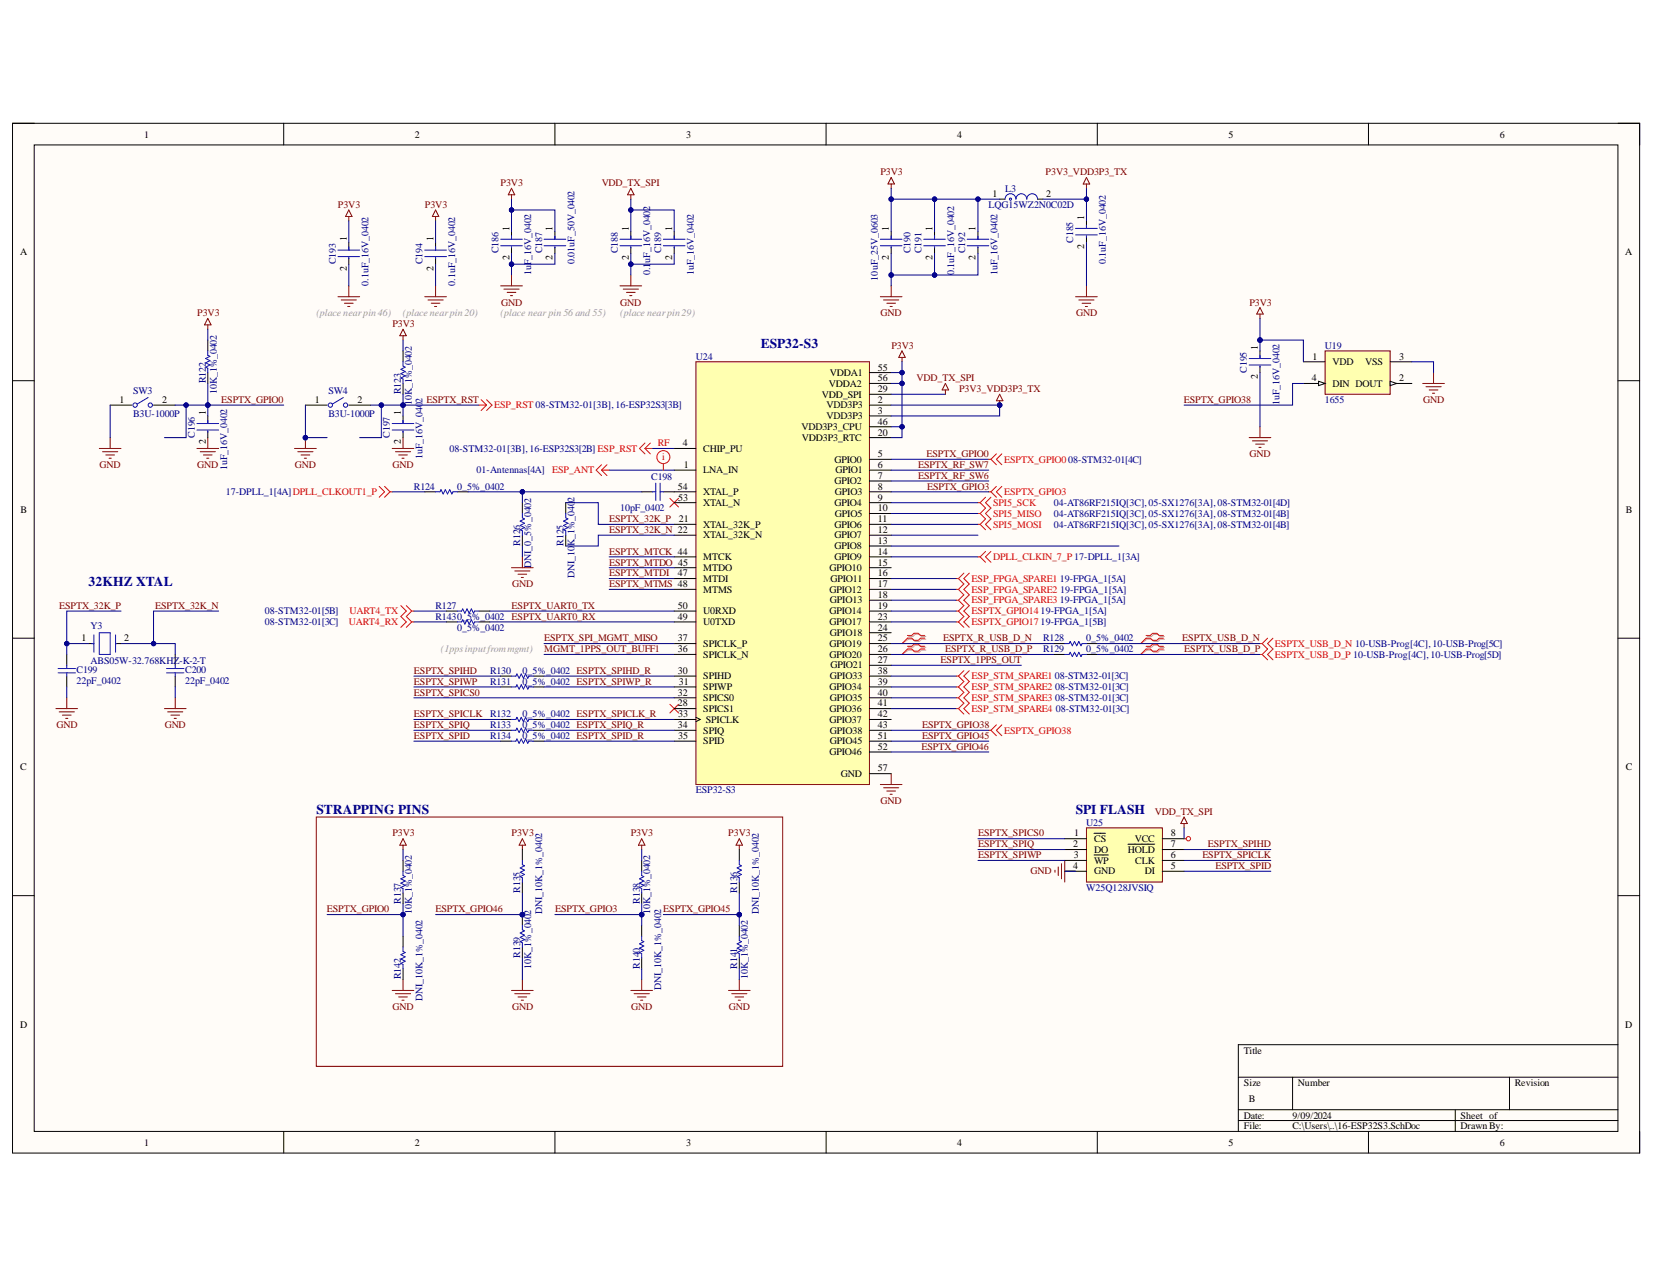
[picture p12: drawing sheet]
<svg xmlns="http://www.w3.org/2000/svg" width="279mm" height="216mm" viewBox="0 0 279 216" stroke-linecap="round" stroke-linejoin="round" font-family="sans-serif">
<defs><g id="words">
<g font-size="2.3" fill="#000080">
<text x="128.5" y="58.8">ESP32-S3</text>
<text x="15" y="99">32KHZ XTAL</text>
<text x="53.4" y="137.5">STRAPPING PINS</text>
<text x="181.7" y="137.5">SPI FLASH</text>
</g>
<g font-size="1.7">
<text x="24.4" y="23.2">1</text>
<text x="70.1" y="23.2">2</text>
<text x="115.9" y="23.2">3</text>
<text x="161.7" y="23.2">4</text>
<text x="207.5" y="23.2">5</text>
<text x="253.3" y="23.2">6</text>
<text x="167.7" y="33.3">1</text>
<text x="176.7" y="33.3">2</text>
<text x="58.6" y="40.7" transform="rotate(-90 58.6 40.7)">1</text>
<text x="73.2" y="40.7" transform="rotate(-90 73.2 40.7)">1</text>
<text x="86.1" y="39" transform="rotate(-90 86.1 39)">1</text>
<text x="93.4" y="39" transform="rotate(-90 93.4 39)">1</text>
<text x="106.2" y="39" transform="rotate(-90 106.2 39)">1</text>
<text x="113.6" y="39" transform="rotate(-90 113.6 39)">1</text>
<text x="150.2" y="39" transform="rotate(-90 150.2 39)">1</text>
<text x="157.5" y="39" transform="rotate(-90 157.5 39)">1</text>
<text x="164.8" y="39" transform="rotate(-90 164.8 39)">1</text>
<text x="183.1" y="37.1" transform="rotate(-90 183.1 37.1)">1</text>
<text x="3.4" y="43.1">A</text>
<text x="58.6" y="45.7" transform="rotate(-90 58.6 45.7)">2</text>
<text x="73.2" y="45.7" transform="rotate(-90 73.2 45.7)">2</text>
<text x="86.1" y="44" transform="rotate(-90 86.1 44)">2</text>
<text x="93.4" y="44" transform="rotate(-90 93.4 44)">2</text>
<text x="106.2" y="44" transform="rotate(-90 106.2 44)">2</text>
<text x="113.6" y="44" transform="rotate(-90 113.6 44)">2</text>
<text x="150.2" y="44" transform="rotate(-90 150.2 44)">2</text>
<text x="157.5" y="44" transform="rotate(-90 157.5 44)">2</text>
<text x="164.8" y="44" transform="rotate(-90 164.8 44)">2</text>
<text x="183.1" y="42.1" transform="rotate(-90 183.1 42.1)">2</text>
<text x="274.6" y="43.1">A</text>
<text x="212.5" y="59.1" transform="rotate(-90 212.5 59.1)">1</text>
<text x="140" y="65.3">VDDA2</text>
<text x="140.2" y="63.5">VDDA1</text>
<text x="148.3" y="62.6">55</text>
<text x="148.3" y="64.4">56</text>
<text x="212.5" y="64.1" transform="rotate(-90 212.5 64.1)">2</text>
<text x="221.6" y="64.4">4</text>
<text x="221.7" y="60.8">1</text>
<text x="225.1" y="61.7">VDD</text>
<text x="225.1" y="65.3">DIN DOUT</text>
<text x="230.6" y="61.7">VSS</text>
<text x="236.3" y="64.4">2</text>
<text x="236.3" y="60.8">3</text>
<text x="20.2" y="68.1">1</text>
<text x="27.4" y="68.1">2</text>
<text x="34.8" y="70.1" transform="rotate(-90 34.8 70.1)">1</text>
<text x="53.2" y="68.1">1</text>
<text x="60.4" y="68.1">2</text>
<text x="67.7" y="70.1" transform="rotate(-90 67.7 70.1)">1</text>
<text x="138.8" y="67.2">VDD_SPI</text>
<text x="139.6" y="69">VDD3P3</text>
<text x="139.6" y="70.8">VDD3P3</text>
<text x="148.3" y="66.3">29</text>
<text x="148.3" y="68.1">2</text>
<text x="148.3" y="69.9">3</text>
<text x="148.3" y="71.8">46</text>
<text x="34.8" y="75" transform="rotate(-90 34.8 75)">2</text>
<text x="67.7" y="75" transform="rotate(-90 67.7 75)">2</text>
<text x="115.3" y="75.4">4</text>
<text x="118.8" y="76.3">CHIP_PU</text>
<text x="135.4" y="72.7">VDD3P3_CPU</text>
<text x="135.5" y="74.5">VDD3P3_RTC</text>
<text x="148.3" y="73.6">20</text>
<text x="148.3" y="77.2">5</text>
<text x="114.5" y="82.7">54</text>
<text x="115.5" y="79.1">1</text>
<text x="118.8" y="80">LNA_IN</text>
<text x="118.8" y="83.7">XTAL_P</text>
<text x="141" y="78.2">GPIO0</text>
<text x="141" y="81.8">GPIO2</text>
<text x="141" y="83.7">GPIO3</text>
<text x="141.1" y="80">GPIO1</text>
<text x="148.3" y="79.1">6</text>
<text x="148.3" y="80.9">7</text>
<text x="148.3" y="82.7">8</text>
<text x="3.5" y="86.6">B</text>
<text x="114.6" y="84.6">53</text>
<text x="114.7" y="88.2">21</text>
<text x="118.8" y="85.4">XTAL_N</text>
<text x="118.8" y="89.2">XTAL_32K_P</text>
<text x="141" y="85.4">GPIO4</text>
<text x="141" y="89.2">GPIO6</text>
<text x="141" y="87.3">GPIO5</text>
<text x="148.3" y="84.6">9</text>
<text x="148.3" y="86.4">10</text>
<text x="148.3" y="88.2">11</text>
<text x="274.6" y="86.6">B</text>
<text x="118.8" y="90.9">XTAL_32K_N</text>
<text x="118.8" y="94.7">MTCK</text>
<text x="141" y="90.9">GPIO7</text>
<text x="141" y="92.8">GPIO8</text>
<text x="141" y="94.7">GPIO9</text>
<text x="148.3" y="90.1">12</text>
<text x="148.3" y="91.9">13</text>
<text x="148.3" y="93.7">14</text>
<text x="148.3" y="95.6">15</text>
<text x="114.5" y="97.4">47</text>
<text x="118.8" y="96.4">MTDO</text>
<text x="118.8" y="98.3">MTDI</text>
<text x="118.8" y="100.1">MTMS</text>
<text x="140.1" y="96.4">GPIO10</text>
<text x="140.1" y="100.1">GPIO12</text>
<text x="140.2" y="101.9">GPIO13</text>
<text x="140.3" y="98.3">GPIO11</text>
<text x="148.3" y="97.4">16</text>
<text x="148.3" y="99.2">17</text>
<text x="148.3" y="101.1">18</text>
<text x="114.5" y="102.9">50</text>
<text x="114.5" y="104.7">49</text>
<text x="118.8" y="103.8">U0RXD</text>
<text x="118.8" y="105.6">U0TXD</text>
<text x="140.1" y="103.8">GPIO14</text>
<text x="140.1" y="105.6">GPIO17</text>
<text x="140.2" y="107.4">GPIO18</text>
<text x="148.3" y="102.9">19</text>
<text x="148.3" y="104.7">23</text>
<text x="148.3" y="106.6">24</text>
<text x="13.8" y="108.3">1</text>
<text x="21" y="108.3">2</text>
<text x="114.5" y="108.3">37</text>
<text x="114.5" y="110.2">36</text>
<text x="114.5" y="113.8">30</text>
<text x="118.8" y="109.3">SPICLK_P</text>
<text x="118.8" y="111.1">SPICLK_N</text>
<text x="140.1" y="109.3">GPIO19</text>
<text x="140.1" y="111.1">GPIO20</text>
<text x="140.3" y="112.9">GPIO21</text>
<text x="148.3" y="108.3">25</text>
<text x="148.3" y="110.2">26</text>
<text x="148.3" y="112.1">27</text>
<text x="148.3" y="113.8">38</text>
<text x="114.5" y="117.6">32</text>
<text x="114.5" y="119.3">28</text>
<text x="114.7" y="115.7">31</text>
<text x="118.8" y="114.8">SPIHD</text>
<text x="118.8" y="116.6">SPIWP</text>
<text x="118.8" y="118.4">SPICS0</text>
<text x="140.1" y="116.6">GPIO34</text>
<text x="140.2" y="114.8">GPIO33</text>
<text x="140.2" y="118.4">GPIO35</text>
<text x="148.3" y="115.7">39</text>
<text x="148.3" y="117.6">40</text>
<text x="148.3" y="119.3">41</text>
<text x="114.5" y="123">34</text>
<text x="114.6" y="121.2">33</text>
<text x="114.6" y="124.8">35</text>
<text x="118.8" y="120.3">SPICS1</text>
<text x="118.8" y="124">SPIQ</text>
<text x="118.8" y="125.8">SPID</text>
<text x="119.2" y="122.1">SPICLK</text>
<text x="140.1" y="120.3">GPIO36</text>
<text x="140.1" y="122.1">GPIO37</text>
<text x="140.2" y="124">GPIO38</text>
<text x="140.2" y="125.8">GPIO45</text>
<text x="148.3" y="121.2">42</text>
<text x="148.3" y="123">43</text>
<text x="148.3" y="124.8">51</text>
<text x="3.4" y="130.1">C</text>
<text x="140.1" y="127.6">GPIO46</text>
<text x="142.1" y="131.2">GND</text>
<text x="148.3" y="126.7">52</text>
<text x="148.3" y="130.3">57</text>
<text x="274.6" y="130.1">C</text>
<text x="181.3" y="143.2">2</text>
<text x="181.5" y="141.3">1</text>
<text x="184.8" y="142.2">CS</text>
<text x="191.7" y="142.2">VCC</text>
<text x="197.8" y="141.3">8</text>
<text x="197.8" y="143.2">7</text>
<text x="181.3" y="146.8">4</text>
<text x="181.4" y="145">3</text>
<text x="184.8" y="144.1">DO</text>
<text x="184.8" y="145.9">WP</text>
<text x="184.8" y="147.7">GND</text>
<text x="190.5" y="144.1">HOLD</text>
<text x="191.8" y="145.9">CLK</text>
<text x="193.4" y="147.7">DI</text>
<text x="197.8" y="145">6</text>
<text x="197.8" y="146.8">5</text>
<text x="3.4" y="173.6">D</text>
<text x="274.6" y="173.6">D</text>
<text x="210.1" y="178">Title</text>
<text x="210.1" y="183.5">Size</text>
<text x="219.3" y="183.5">Number</text>
<text x="255.9" y="183.5">Revision</text>
<text x="210.1" y="189">Date:</text>
<text x="210.1" y="190.7">File:</text>
<text x="211" y="186.2">B</text>
<text x="218.3" y="189">9/09/2024</text>
<text x="218.3" y="190.7">C:\Users\..\16-ESP32S3.SchDoc</text>
<text x="246.7" y="189">Sheet of</text>
<text x="246.7" y="190.7">DrawnBy:</text>
<text x="24.4" y="193.5">1</text>
<text x="70.1" y="193.5">2</text>
<text x="115.9" y="193.5">3</text>
<text x="161.7" y="193.5">4</text>
<text x="207.5" y="193.5">5</text>
<text x="253.3" y="193.5">6</text>
</g>
<g font-size="1.7" fill="#800000">
<text x="148.7" y="29.6">P3V3</text>
<text x="176.6" y="29.6">P3V3_VDD3P3_TX</text>
<text x="57.1" y="35.1">P3V3</text>
<text x="71.8" y="35.1">P3V3</text>
<text x="84.6" y="31.4">P3V3</text>
<text x="101.6" y="31.4">VDD_TX_SPI</text>
<text x="33.3" y="53.4">P3V3</text>
<text x="84.6" y="51.6">GND</text>
<text x="104.8" y="51.6">GND</text>
<text x="148.7" y="53.4">GND</text>
<text x="181.8" y="53.4">GND</text>
<text x="211.1" y="51.6">P3V3</text>
<text x="66.3" y="55.3">P3V3</text>
<text x="150.6" y="58.9">P3V3</text>
<text x="154.8" y="64.4">VDD_TX_SPI</text>
<text x="37.4" y="68.1">ESPTX_GPIO0</text>
<text x="72" y="68.1">ESPTX_RST</text>
<text x="162" y="66.3">P3V3_VDD3P3_TX</text>
<text x="200" y="68.1">ESPTX_GPIO38</text>
<text x="240.4" y="68.1">GND</text>
<text x="156.5" y="77.2">ESPTX_GPIO0</text>
<text x="211.1" y="77.2">GND</text>
<text x="16.8" y="79.1">GND</text>
<text x="33.3" y="79.1">GND</text>
<text x="49.8" y="79.1">GND</text>
<text x="66.3" y="79.1">GND</text>
<text x="155.1" y="79.1">ESPTX_RF_SW7</text>
<text x="155.1" y="80.9">ESPTX_RF_SW6</text>
<text x="156.6" y="82.7">ESPTX_GPIO3</text>
<text x="102.9" y="88.2">ESPTX_32K_P</text>
<text x="102.9" y="93.7">ESPTX_MTCK 44</text>
<text x="102.9" y="95.6">ESPTX_MTDO 45</text>
<text x="102.9" y="90.1">ESPTX_32K_N 22</text>
<text x="86.5" y="99.2">GND</text>
<text x="102.9" y="99.2">ESPTX_MTMS 48</text>
<text x="102.9" y="97.4">ESPTX_MTDI</text>
<text x="10" y="102.9">ESPTX_32K_P</text>
<text x="26.2" y="102.9">ESPTX_32K_N</text>
<text x="86.4" y="102.9">ESPTX_UART0_TX</text>
<text x="86.4" y="104.7">ESPTX_UART0_RX</text>
<text x="69.9" y="113.8">ESPTX_SPIHD</text>
<text x="91.9" y="110.2">MGMT_1PPS_OUT_BUFF1</text>
<text x="91.9" y="108.3">ESPTX_SPI_MGMT_MISO</text>
<text x="158.9" y="112.1">ESPTX_1PPS_OUT</text>
<text x="159.3" y="108.3">ESPTX_R_USB_D_N</text>
<text x="159.6" y="110.2">ESPTX_R_USB_D_P</text>
<text x="199.7" y="108.3">ESPTX_USB_D_N</text>
<text x="200.1" y="110.2">ESPTX_USB_D_P</text>
<text x="69.9" y="115.7">ESPTX_SPIWP</text>
<text x="69.9" y="117.6">ESPTX_SPICS0</text>
<text x="9.6" y="123">GND</text>
<text x="27.8" y="123">GND</text>
<text x="69.9" y="121.2">ESPTX_SPICLK</text>
<text x="69.9" y="123">ESPTX_SPIQ</text>
<text x="69.9" y="124.8">ESPTX_SPID</text>
<text x="155.8" y="124.8">ESPTX_GPIO45</text>
<text x="155.8" y="123">ESPTX_GPIO38</text>
<text x="155.7" y="126.7">ESPTX_GPIO46</text>
<text x="148.7" y="135.8">GND</text>
<text x="195.1" y="137.7">VDD_TX_SPI</text>
<text x="66.3" y="141.3">P3V3</text>
<text x="86.4" y="141.3">P3V3</text>
<text x="106.5" y="141.3">P3V3</text>
<text x="123" y="141.3">P3V3</text>
<text x="165.2" y="141.3">ESPTX_SPICS0</text>
<text x="165.2" y="143.2">ESPTX_SPIQ</text>
<text x="204" y="143.2">ESPTX_SPIHD</text>
<text x="165.2" y="145">ESPTX_SPIWP</text>
<text x="174.1" y="147.7">GND</text>
<text x="203.1" y="145">ESPTX_SPICLK</text>
<text x="205.3" y="146.8">ESPTX_SPID</text>
<text x="55.2" y="154.1">ESPTX_GPIO0</text>
<text x="73.6" y="154.1">ESPTX_GPIO46</text>
<text x="93.8" y="154.1">ESPTX_GPIO3</text>
<text x="112" y="154.1">ESPTX_GPIO45</text>
<text x="66.3" y="170.6">GND</text>
<text x="86.5" y="170.6">GND</text>
<text x="106.6" y="170.6">GND</text>
<text x="123.1" y="170.6">GND</text>
</g>
<g font-size="1.7" fill="#000080">
<text x="167" y="35.1">LQG15WZ2N0C02D</text>
<text x="169.8" y="32.4">L3</text>
<text x="181.3" y="41" transform="rotate(-90 181.3 41)">C185</text>
<text x="56.7" y="44.6" transform="rotate(-90 56.7 44.6)">C193</text>
<text x="71.4" y="44.6" transform="rotate(-90 71.4 44.6)">C194</text>
<text x="84.2" y="42.8" transform="rotate(-90 84.2 42.8)">C186</text>
<text x="89.7" y="46.5" transform="rotate(-90 89.7 46.5)">1uF_16V_0402</text>
<text x="91.6" y="42.8" transform="rotate(-90 91.6 42.8)">C187</text>
<text x="97.1" y="44.6" transform="rotate(-90 97.1 44.6)">0.01uF_50V_0402</text>
<text x="104.3" y="42.8" transform="rotate(-90 104.3 42.8)">C188</text>
<text x="109.8" y="46.5" transform="rotate(-90 109.8 46.5)">0.1</text>
<text x="109.8" y="44.4" transform="rotate(-90 109.8 44.4)">uF_16V_0402</text>
<text x="111.7" y="42.8" transform="rotate(-90 111.7 42.8)">C189</text>
<text x="117.2" y="46.5" transform="rotate(-90 117.2 46.5)">1uF_16V_0402</text>
<text x="148.3" y="47.4" transform="rotate(-90 148.3 47.4)">10uF_25V_0603</text>
<text x="153.8" y="42.8" transform="rotate(-90 153.8 42.8)">C190</text>
<text x="155.7" y="42.8" transform="rotate(-90 155.7 42.8)">C191</text>
<text x="161.2" y="46.5" transform="rotate(-90 161.2 46.5)">0.1uF_16V_0402</text>
<text x="163" y="42.8" transform="rotate(-90 163 42.8)">C192</text>
<text x="168.5" y="46.5" transform="rotate(-90 168.5 46.5)">1uF_16V_0402</text>
<text x="186.8" y="44.6" transform="rotate(-90 186.8 44.6)">0.1uF_16V_0402</text>
<text x="62.2" y="48.3" transform="rotate(-90 62.2 48.3)">0.1uF_16V_0402</text>
<text x="76.9" y="48.3" transform="rotate(-90 76.9 48.3)">0.1uF_16V_0402</text>
<text x="223.8" y="58.9">U19</text>
<text x="34.8" y="64.7" transform="rotate(-90 34.8 64.7)">R122</text>
<text x="117.5" y="60.8">U24</text>
<text x="210.6" y="63" transform="rotate(-90 210.6 63)">C195</text>
<text x="22.5" y="66.6">SW3</text>
<text x="22.5" y="70.5">B3U-1000P</text>
<text x="36.6" y="66.6" transform="rotate(-90 36.6 66.6)">10K_1%_0402</text>
<text x="55.5" y="66.6">SW4</text>
<text x="55.5" y="70.5">B3U-1000P</text>
<text x="67.7" y="66.6" transform="rotate(-90 67.7 66.6)">R123</text>
<text x="69.6" y="68.5" transform="rotate(-90 69.6 68.5)">10K_1%_0402</text>
<text x="71.4" y="68" transform="rotate(-90 71.4 68)">2</text>
<text x="216.1" y="68.5" transform="rotate(-90 216.1 68.5)">1uF_16V_0402</text>
<text x="223.8" y="68.1">1655</text>
<text x="32.9" y="74" transform="rotate(-90 32.9 74)">C196</text>
<text x="65.9" y="74" transform="rotate(-90 65.9 74)">C197</text>
<text x="71.4" y="77.6" transform="rotate(-90 71.4 77.6)">1uF_16V_040</text>
<text x="75.9" y="76.3">08-STM32-01[3B],16-ESP32S3[2B] ESP_RST</text>
<text x="38.1" y="83.7">17-DPLL_1[4A]DPLL_CLKOUT1_P</text>
<text x="38.4" y="79.4" transform="rotate(-90 38.4 79.4)">1uF_16V_0402</text>
<text x="69.9" y="82.7">R124</text>
<text x="77.2" y="82.7">0_5%_0402</text>
<text x="80.5" y="80">01-Antennas[4A]</text>
<text x="110" y="81">C198</text>
<text x="97.1" y="84.8" transform="rotate(-90 97.1 84.8)">2</text>
<text x="104.8" y="86.4">10pF_0402</text>
<text x="178" y="85.4">04-AT86RF215IQ[3C],05-SX1276[3A],08-STM32-01[4D]</text>
<text x="178" y="89.2">04-AT86RF215IQ[3C],05-SX1276[3A],08-STM32-01[4B]</text>
<text x="178" y="87.3">04-AT86RF215IQ[3C],05-SX1276[3A],08-STM32-01[4B]</text>
<text x="87.9" y="92.2" transform="rotate(-90 87.9 92.2)">R126</text>
<text x="89.7" y="95.9" transform="rotate(-90 89.7 95.9)">DNI_0_5%_0402</text>
<text x="95.2" y="92.2" transform="rotate(-90 95.2 92.2)">R125</text>
<text x="97.1" y="97.7" transform="rotate(-90 97.1 97.7)">DNI_10K_1%_040</text>
<text x="179" y="98.3">19-FPGA_1[5A]</text>
<text x="179" y="101.9">19-FPGA_1[5A]</text>
<text x="179.1" y="100.1">19-FPGA_1[5A]</text>
<text x="15.3" y="106.3">Y3</text>
<text x="44.7" y="105.6">08-STM32-01[3C]</text>
<text x="44.7" y="103.8">08-STM32-01[5B]</text>
<text x="73.6" y="102.9">R127</text>
<text x="73.6" y="104.7">R1430_5%_0402</text>
<text x="77.2" y="106.6">0_5%_0402</text>
<text x="12.9" y="113.7">C199</text>
<text x="15.3" y="112.2">ABS05W-32.768KHZ-K-2-T</text>
<text x="31.3" y="113.7">C200</text>
<text x="82.8" y="113.8">R130</text>
<text x="88.3" y="113.8">0_5%_0402 ESPTX_SPIHD_R</text>
<text x="176.2" y="108.3">R128</text>
<text x="176.2" y="110.2">R129</text>
<text x="183.5" y="108.3">0_5%_0402</text>
<text x="183.5" y="110.2">0_5%_0402</text>
<text x="12.9" y="115.5">22pF_0402</text>
<text x="31.3" y="115.5">22pF_0402</text>
<text x="82.8" y="115.7">R131</text>
<text x="88.3" y="115.7">0_5%_0402 ESPTX_SPIWP_R</text>
<text x="178.2" y="114.8">08-STM32-01[3C]</text>
<text x="178.2" y="116.6">08-STM32-01[3C]</text>
<text x="178.2" y="118.4">08-STM32-01[3C]</text>
<text x="82.8" y="121.2">R132</text>
<text x="82.8" y="123">R133</text>
<text x="82.8" y="124.8">R134</text>
<text x="88.3" y="121.2">0_5%_0402 ESPTX_SPICLK_R</text>
<text x="88.3" y="123">0_5%_0402 ESPTX_SPIQ_R</text>
<text x="88.3" y="124.8">0_5%_0402 ESPTX_SPID_R</text>
<text x="178.3" y="120.3">08-STM32-01[3C]</text>
<text x="117.5" y="134">ESP32-S3</text>
<text x="183.5" y="139.5">U25</text>
<text x="67.7" y="152.7" transform="rotate(-90 67.7 152.7)">R137</text>
<text x="69.6" y="154.5" transform="rotate(-90 69.6 154.5)">10K_1%_0402</text>
<text x="87.9" y="150.9" transform="rotate(-90 87.9 150.9)">R135</text>
<text x="91.6" y="154.5" transform="rotate(-90 91.6 154.5)">DNI_10K_1%_0402</text>
<text x="108.1" y="152.7" transform="rotate(-90 108.1 152.7)">R138</text>
<text x="109.8" y="154.5" transform="rotate(-90 109.8 154.5)">10K_1%_0402</text>
<text x="124.6" y="150.9" transform="rotate(-90 124.6 150.9)">R136</text>
<text x="128.2" y="154.5" transform="rotate(-90 128.2 154.5)">DNI_10K_1%_0402</text>
<text x="183.5" y="150.5">W25Q128JVSIQ</text>
<text x="87.9" y="161.8" transform="rotate(-90 87.9 161.8)">R139</text>
<text x="67.7" y="165.5" transform="rotate(-90 67.7 165.5)">R142</text>
<text x="89.7" y="163.7" transform="rotate(-90 89.7 163.7)">10K_1%_0402</text>
<text x="108.1" y="163.7" transform="rotate(-90 108.1 163.7)">R140</text>
<text x="111.7" y="167.3" transform="rotate(-90 111.7 167.3)">DNI_10K_1%_0402</text>
<text x="124.6" y="163.7" transform="rotate(-90 124.6 163.7)">R141</text>
<text x="126.3" y="165.5" transform="rotate(-90 126.3 165.5)">10K_1%_0402</text>
<text x="71.4" y="169.2" transform="rotate(-90 71.4 169.2)">DNI_10K_1%_0402</text>
</g>
<g font-size="1.7" fill="#999">
<text x="53.4" y="53.4">(place nearpin46)</text>
<text x="68.1" y="53.4">(place nearpin20)</text>
<text x="84.6" y="53.4">(place near pin 56 and 55)</text>
<text x="104.8" y="53.4">(place nearpin29)</text>
<text x="74.5" y="110.2">(1ppsinputfrommgmt)</text>
</g>
<g font-size="1.7" fill="#f00">
<text x="83.5" y="69">ESP_RST 08-STM32-01[3B],16-ESP32S3[3B]</text>
<text x="111.1" y="75.4">RF</text>
<text x="111.9" y="77.8">i</text>
<text x="93.3" y="80">ESP_ANT</text>
<text x="169.6" y="83.7">ESPTX_GPIO3</text>
<text x="169.6" y="78.2">ESPTX_GPIO008-STM32-01[4C]</text>
<text x="167.8" y="85.4">SPI5_SCK</text>
<text x="167.8" y="89.2">SPI5_MOSI</text>
<text x="167.8" y="87.3">SPI5_MISO</text>
<text x="167.8" y="94.7">DPLL_CLKIN_7_P 17-DPLL_1[3A]</text>
<text x="164.1" y="98.3">ESP_FPGA_SPARE1</text>
<text x="164.1" y="100.1">ESP_FPGA_SPARE2</text>
<text x="164.1" y="101.9">ESP_FPGA_SPARE3</text>
<text x="58.9" y="105.6">UART4_RX</text>
<text x="59" y="103.8">UART4_TX</text>
<text x="164.1" y="103.8">ESPTX_GPIO1419-FPGA_1[5A]</text>
<text x="164.1" y="105.6">ESPTX_GPIO1719-FPGA_1[5B]</text>
<text x="215.4" y="109.3">ESPTX_USB_D_N 10-USB-Prog[4C],10-USB-Prog[5C]</text>
<text x="215.4" y="111.1">ESPTX_USB_D_P 10-USB-Prog[4C],10-USB-Prog[5D]</text>
<text x="164.1" y="114.8">ESP_STM_SPARE1</text>
<text x="164.1" y="116.6">ESP_STM_SPARE2</text>
<text x="164.1" y="118.4">ESP_STM_SPARE3</text>
<text x="164.1" y="120.3">ESP_STM_SPARE4</text>
<text x="169.6" y="124">ESPTX_GPIO38</text>
</g>
</g></defs>
<path d="M2.1 20.8h274.9v174h-274.9z" fill-rule="evenodd" fill="#fffcf8"/>
<path d="M2.1 20.8h274.9v174h-274.9z" fill="none" stroke="#000" stroke-width=".17"/>
<path d="M5.8 24.5h267.5v166.6h-267.5z" fill-rule="evenodd" fill="#fffcf8"/>
<g fill="none" stroke="#000" stroke-width=".17">
<path d="M2.1 20.8h3.7M5.8 24.5h267.5v166.6h-267.5zM47.9 20.8v3.7M93.7 20.8v3.7M139.5 20.8v3.7M185.4 20.8v3.7M231.2 20.8v3.7M273.3 20.8h3.7v3.7M2.1 64.3h3.7M273.3 64.3h3.7M2.1 107.8h3.7M273.3 107.8h3.7"/>
<path d="M2.1 151.3h3.7M273.3 151.3h3.7M273.3 176.5h-64.1v14.6M47.9 191.1v3.7M93.7 191.1v3.7M139.5 191.1v3.7M185.4 191.1v3.7M209.2 182h64.1M209.2 187.5h64.1M209.2 189.3h64.1M218.3 182v5.5M231.2 191.1v3.7"/>
<path d="M245.8 187.5v3.6M255 182v5.5M277 191.1v3.7"/>
</g>
<path d="M148.7 132.5h3.7M149.3 133.1h2.5M149.8 133.6h1.5M150.4 134.2h.3M150.5 130.7v1.8" fill="none" stroke="#800000" stroke-width=".17"/>
<path d="M183.5 139.9h12.9v9.1h-12.9z" fill-rule="evenodd" fill="#ffffb0"/>
<g fill="none" stroke="#800000" stroke-width=".17">
<path d="M212.8 52l.6 1.1h-1.1zM212.8 53.1v.7M168.9 66.6l.5 1.1h-1.1zM168.9 67.7v.7M240.3 64.8h3.7M240.9 65.3h2.5M241.4 65.9h1.5M242 66.4h.3M242.2 62.9v1.9M9.4 119.7h3.7M11.3 117.9v1.8M27.8 119.7h3.6"/>
<path d="M29.6 117.9v1.8M10 120.3h2.6M10.5 120.8h1.5M11.1 121.4h.4M28.3 120.3h2.6M28.9 120.8h1.4M29.4 121.4h.4M53.4 138h78.8v42.1h-78.8zM183.5 139.9h12.9v9.1h-12.9zM200 138l.6 1.1h-1.1zM200 139.1v.8M68.1 142.8v.7"/>
<path d="M68.1 141.7l.5 1.1h-1.1zM88.2 141.7l.6 1.1h-1.1zM88.2 142.8v.7M124.9 141.7l.5 1.1h-1.1zM124.9 142.8v.7M178.2 147v.4M178.8 146.5v1.4M179.3 145.9v2.6M179.9 145.4v3.6M179.9 147.2h1.8M66.2 167.3h3.7M66.8 167.9h2.6"/>
<path d="M67.3 168.4h1.5M67.9 169h.4M68.1 165.5v1.8M86.4 167.3h3.7M87 167.9h2.5M87.5 168.4h1.5M88.1 169h.3M88.2 165.5v1.8M106.6 167.3h3.6M107.1 167.9h2.6M107.7 168.4h1.4M108.2 169h.4"/>
<path d="M108.4 165.5v1.8M123.1 167.3h3.6M123.6 167.9h2.6M124.2 168.4h1.4M124.7 169h.4M124.9 165.5v1.8"/>
</g>
<path d="M179.9 141.7h3.6M179.9 145.4h3.6M179.9 147.2h3.6M179.9 143.5h3.6M184.8 140.8h1.9M184.8 144.4h2.4M190.5 142.6h4.6M196.4 141.7h3.6M196.4 145.4h3.6M196.4 147.2h3.6M196.4 143.5h3.6" fill="none" stroke="#000" stroke-width=".17"/>
<path d="M113.2 84.2l1.4 1.4M114.6 84.2l-1.4 1.4M113.2 119l1.4 1.4M114.6 119l-1.4 1.4" fill="none" stroke="#f00" stroke-width=".17"/>
<circle cx="168.9" cy="68.4" r=".36" fill="#000080"/>
<circle cx="168.9" cy="68.4" r=".36" fill="none" stroke="#000080" stroke-width=".17"/>
<path d="M86.4 32.9v.7M86.4 31.8l.6 1.1h-1.1zM84.6 48.3h3.6M85.1 48.8h2.6M85.7 49.4h1.4M86.2 49.9h.4M86.4 46.5v1.8" fill="none" stroke="#800000" stroke-width=".17"/>
<path d="M117.6 61.1h29.3v71.4h-29.3z" fill-rule="evenodd" fill="#ffffb0"/>
<g fill="none" stroke="#800000" stroke-width=".17">
<path d="M68.1 55.6l.5 1.1h-1.1zM68.1 56.7v.8M49.8 75.8h3.6M50.3 76.3h2.6M50.9 76.9h1.4M51.4 77.4h.4M51.6 73.9v1.9M66.2 75.8h3.7M66.8 76.3h2.6M67.3 76.9h1.5M67.9 77.4h.4M68.1 73.9v1.9"/>
<path d="M117.6 61.1h29.3v71.4h-29.3z"/>
</g>
<g fill="none" stroke="#000" stroke-width=".17">
<path d="M113.9 75.8h3.7M113.9 79.4h3.7M146.9 79.4h3.6M146.9 62.9h3.6M146.9 64.8h3.6M146.9 66.6h3.6M146.9 68.4h3.6M146.9 70.3h3.6M146.9 72.1h3.6M146.9 73.9h3.6M146.9 77.6h3.6M113.9 83.1h3.7"/>
<path d="M113.9 84.9h3.7M113.9 88.6h3.7M113.9 90.4h3.7M113.9 94.1h3.7M113.9 95.9h3.7M113.9 97.7h3.7M113.9 99.6h3.7M146.9 83.1h3.6M146.9 84.9h3.6M146.9 88.6h3.6M146.9 90.4h3.6M146.9 94.1h3.6"/>
<path d="M146.9 95.9h3.6M146.9 97.7h3.6M146.9 99.6h3.6M146.9 81.3h3.6M146.9 86.7h3.6M146.9 92.2h3.6M113.9 103.2h3.7M113.9 105.1h3.7M113.9 108.7h3.7M113.9 110.6h3.7M113.9 114.2h3.7M113.9 116.1h3.7"/>
<path d="M113.9 117.9h3.7M113.9 119.7h3.7M146.9 103.2h3.6M146.9 105.1h3.6M146.9 108.7h3.6M146.9 110.6h3.6M146.9 114.2h3.6M146.9 116.1h3.6M146.9 117.9h3.6M146.9 119.7h3.6M146.9 101.4h3.6M146.9 106.9h3.6"/>
<path d="M146.9 112.4h3.6M113.9 121.5h3.7M113.9 123.4h3.7M113.9 125.2h3.7M117.6 121.2l.7 .3-.7 .4M146.9 121.5h3.6M146.9 123.4h3.6M146.9 125.2h3.6M146.9 127h3.6M146.9 130.7h3.6"/>
</g>
<circle cx="51.6" cy="73.9" r=".37" fill="#000080"/>
<circle cx="51.6" cy="73.9" r=".37" fill="none" stroke="#000080" stroke-width=".17"/>
<g fill="none" stroke="#800000" stroke-width=".17">
<path d="M106.6 32.9v.7M106.6 31.8l.5 1.1h-1.1zM104.7 48.3h3.7M105.3 48.8h2.5M105.8 49.4h1.5M106.4 49.9h.3M106.6 46.5v1.8M152.4 59.3l.5 1.1h-1.1zM152.4 60.4v.7M159.7 64.8l.5 1.1h-1zM159.7 65.9v.7M211 73.9h3.7"/>
<path d="M211.6 74.5h2.5M212.1 75h1.5M212.7 75.6h.3M212.8 72.1v1.8M108.4 141.7l.5 1.1h-1.1zM108.4 142.8v.7"/>
</g>
<path d="M153.5 107.5h.7l.4-.3h.7l.4 .3h.7M153.5 109.4h.7l.4-.4h.7l.4 .4h.7M156.4 108h-.7l-.4 .4h-.7l-.4-.4h-.7l-1.1 .7M156.4 109.8h-.7l-.4 .4h-.7l-.4-.4h-.7l-1.1 .8M193.8 107.5h.7l.4-.3h.7l.4 .3h.7M193.8 109.4h.7l.4-.4h.7l.4 .4h.7M196.7 108h-.7l-.4 .4h-.7l-.4-.4h-.7l-1.1 .7M196.7 109.8h-.7l-.4 .4h-.7l-.4-.4h-.7l-1.1 .8" fill="none" stroke="#d0a19e" stroke-width=".17"/>
<g fill="none" stroke="#f00" stroke-width=".17">
<path d="M153.3 107.4h.7l.4-.4h.7l.4 .4h.7M153.3 109.2h.7l.4-.4h.7l.4 .4h.7M156.2 107.8h-.7l-.4 .4h-.7l-.4-.4h-.7l-.9 .9M156.2 109.6h-.7l-.4 .4h-.7l-.4-.4h-.7l-.9 1M193.6 107.4h.7l.4-.4h.7l.4 .4h.7M193.6 109.2h.7l.4-.4h.7l.4 .4h.7M196.5 107.8h-.7l-.4 .4h-.7l-.4-.4h-.7l-.9 .9M196.5 109.6h-.7l-.4 .4h-.7l-.4-.4h-.7l-.9 1M200 141.7h.4"/>
<circle cx="200.8" cy="141.7" r=".36"/>
</g>
<path d="M223.8 59.3h11v7.3h-11z" fill-rule="evenodd" fill="#ffffb0"/>
<path d="M223.8 59.3h11v7.3h-11z" fill="none" stroke="#800000" stroke-width=".17"/>
<path d="M220.2 61.1h3.6M234.8 64.8h3.7" fill="none" stroke="#000" stroke-width=".17"/>
<path d="M234.8 64.4l1.1 .4-1.1 .3z" fill="#f8fcff"/>
<path d="M220.2 64.8h3.6M234.8 64.4l1.1 .4-1.1 .3zM234.8 61.1h3.7" fill="none" stroke="#000" stroke-width=".17"/>
<path d="M222.7 64.4l1.1 .4-1.1 .3z" fill="#f8fcff"/>
<g fill="none" stroke="#000" stroke-width=".17">
<path d="M86.4 39.1v1.3M93.7 39.1v1.3M106.6 39.1v1.3M113.9 39.1v1.3M150.5 39.1v1.3M157.9 39.1v1.3M165.2 39.1v1.3M183.5 37.3v1.3M183.5 39.9v1.1M35.1 57.5v1.8M58.9 41v1.3M58.9 43.5v1.1"/>
<path d="M68.1 59.3v1.8M73.6 41v1.3M73.6 43.5v1.1M86.4 41.7v1.1M93.7 41.7v1.1M106.6 41.7v1.1M113.9 41.7v1.1M150.5 41.7v1.1M157.9 41.7v1.1M165.2 41.7v1.1M212.8 59.3v1.3M18.6 68.4h3.7"/>
<path d="M25.9 68.4h3.7M35.1 62.9v1.9M35.1 70.3v1.2M35.1 72.8v1.1M51.6 68.4h3.7M58.9 68.4h3.7M68.1 64.8v1.8M68.1 70.3v1.2M68.1 72.8v1.1M212.8 61.8v1.1M222.7 64.4l1.1 .4-1.1 .3zM71.7 83.1h1.9"/>
<path d="M77.2 83.1h1.9M88.2 84.9v1.8M88.2 90.4v1.8M95.6 84.9v1.8M95.6 90.4v1.8M108.4 83.1h1.8M112.1 83.1h1.8M11.3 110.6v1.8M11.3 114.2v1.9M29.6 110.6v1.8M29.6 114.2v1.9M84.6 114.2h1.8"/>
<path d="M84.6 116.1h1.8M90.1 114.2h1.8M90.1 116.1h1.8M178 108.7h1.9M178 110.6h1.9M183.5 108.7h1.9M183.5 110.6h1.9M84.6 121.5h1.8M84.6 123.4h1.8M84.6 125.2h1.8M90.1 121.5h1.8M90.1 123.4h1.8"/>
<path d="M90.1 125.2h1.8M68.1 145.4v1.8M68.1 150.8v1.9"/>
</g>
<g fill="none" stroke="#00f" stroke-width=".17">
<path d="M86.4 39.9v.5M93.7 39.9v.5M106.6 39.9v.5M113.9 39.9v.5M150.5 39.9v.5M157.9 39.9v.5M165.2 39.9v.5M181.7 38.6h3.7M181.7 39.7h3.7M183.5 38v.6M183.5 39.9v.2M35.1 59.3v.7l.4 .2-.8 .4 .8 .3-.8 .4 .8 .4-.8 .3 .4 .2v.7"/>
<path d="M57.1 42.3h3.7M57.1 43.3h3.7M58.9 41.7v.6M58.9 43.5v.2M71.7 42.3h3.7M71.7 43.3h3.7M73.6 41.7v.6M73.6 43.5v.2M84.6 40.4h3.6M84.6 41.5h3.6M86.4 41.7v.2M91.9 40.4h3.7"/>
<path d="M91.9 41.5h3.7M93.7 41.7v.2M104.7 40.4h3.7M104.7 41.5h3.7M106.6 41.7v.2M112.1 40.4h3.6M112.1 41.5h3.6M113.9 41.7v.2M148.7 40.4h3.7M148.7 41.5h3.7M150.5 41.7v.2M156 40.4h3.7"/>
<path d="M156 41.5h3.7M157.9 41.7v.2M163.4 40.4h3.6M163.4 41.5h3.6M165.2 41.7v.2M25 67.2l-1.8 1.1M33.3 71.5h3.6M33.3 72.6h3.6M35.1 71v.5M35.1 72.8v.2M58 67.2l-1.8 1.1M66.2 71.5h3.7"/>
<path d="M66.2 72.6h3.7M68.1 61.1v.7l.3 .2-.7 .4 .7 .4-.7 .3 .7 .4-.7 .4 .4 .1v.8M68.1 71v.5M68.1 72.8v.2M211 60.6h3.7M211 61.7h3.7M212.8 60v.6M212.8 61.8v.2M73.6 83.1h.7l.2-.4 .4 .8 .3-.8 .4 .8 .4-.8 .3 .8 .2-.4h.7M88.2 86.7v.8l.4 .2-.7 .3 .7 .4-.7 .4 .7 .3-.7 .4 .3 .2v.7M95.6 86.7v.8l.3 .2-.7 .3 .7 .4-.7 .4 .7 .3-.7 .4 .4 .2v.7M110.2 83.1h.6"/>
<path d="M110.8 81.6v3M111.5 83.1h.6M111.5 81.6v3M9.8 112.9h2.9M9.8 113.7h2.9M11.3 112.4v.5M11.3 113.7v.5M28.1 112.9h3M28.1 113.7h3M29.6 112.4v.5M29.6 113.7v.5M86.4 114.2h.7l.2-.3 .4 .7 .4-.7 .3 .7 .4-.7 .4 .7 .1-.4h.8"/>
<path d="M86.4 116.1h.7l.2-.4 .4 .7 .4-.7 .3 .7 .4-.7 .4 .7 .1-.3h.8M179.9 108.7h.7l.2-.3 .3 .7 .4-.7 .4 .7 .3-.7 .4 .7 .2-.4h.7M179.9 110.6h.7l.2-.4 .3 .7 .4-.7 .4 .7 .3-.7 .4 .7 .2-.3h.7M86.4 121.5h.7l.2-.3 .4 .7 .4-.7 .3 .7 .4-.7 .4 .7 .1-.4h.8M86.4 123.4h.7l.2-.4 .4 .7 .4-.7 .3 .7 .4-.7 .4 .7 .1-.3h.8M86.4 125.2h.7l.2-.4 .4 .8 .4-.8 .3 .8 .4-.8 .4 .8 .1-.4h.8M68.1 147.2v.7l.3 .2-.7 .4 .7 .3-.7 .4 .7 .4-.7 .3 .4 .2v.7"/>
<circle cx="22.8" cy="68.4" r=".37"/>
<circle cx="25.4" cy="68.4" r=".36"/>
<circle cx="55.8" cy="68.4" r=".37"/>
<circle cx="58.4" cy="68.4" r=".36"/>
</g>
<g fill="none" stroke="#800000" stroke-width=".17">
<path d="M58.9 35.5l.6 1.1h-1.1zM58.9 36.6v.7M73.6 35.5l.5 1.1h-1.1zM73.6 36.6v.7M150.5 30l.6 1.1h-1.1zM150.5 31.1v.7M183.5 30l.6 1.1h-1.1zM183.5 31.1v.7M35.1 53.8l.6 1.1h-1.1zM35.1 54.9v.7M57.1 50.1h3.7M57.6 50.7h2.6"/>
<path d="M58.2 51.2h1.5M58.7 51.8h.4M58.9 48.3v1.8M71.7 50.1h3.7M72.3 50.7h2.6M72.8 51.2h1.5M73.4 51.8h.4M73.6 48.3v1.8M148.7 50.1h3.7M149.3 50.7h2.5M149.8 51.2h1.5M150.4 51.8h.3"/>
<path d="M150.5 48.3v1.8M181.7 50.1h3.7M182.2 50.7h2.6M182.8 51.2h1.5M183.3 51.8h.4M183.5 48.3v1.8M16.8 75.8h3.6M17.3 76.3h2.6M17.9 76.9h1.4M18.4 77.4h.4M18.6 73.9v1.9M33.3 75.8h3.6"/>
<path d="M33.8 76.3h2.6M34.4 76.9h1.4M34.9 77.4h.4M35.1 73.9v1.9M86.4 95.9h3.7M87 96.5h2.5M87.5 97h1.5M88.1 97.6h.3M88.2 94.1v1.8"/>
</g>
<g fill="none" stroke="#f00" stroke-width=".17">
<path d="M101.6 79.4l.9 .9M101.6 78.5l-.9 .9 .9 .9M101.6 79.4h1.3M102.5 78.5l-.9 .9M64.1 82.2l.9 .9-.9 .9M65 82.2l.9 .9M65.9 83.1l-.9 .9M65.9 83.1h.3M161.5 97.7h.4M161.5 99.6h.4M161.9 97.7l.9 1-.9 .9M161.9 99.6l.9 .9-.9 .9"/>
<path d="M162.8 96.8l-.9 .9M163.7 96.8l-.9 .9 .9 1-.9 .9 .9 .9-.9 .9 .9 .9-.9 .9 .9 .9M165.2 84.9h.4M165.2 88.6h.4M165.2 86.7h.4M165.6 84.9l.9 .9-.9 .9M165.6 88.6l.9 .9M165.6 86.7l.9 1-.9 .9M166.5 84l-.9 .9M167.4 84l-.9 .9 .9 .9-.9 .9 .9 1-.9 .9 .9 .9M161.5 114.2h.4M161.5 116.1h.4"/>
<path d="M161.5 117.9h.4M161.5 119.7h.4M161.5 101.4h.4M161.5 103.2h.4M161.9 114.2l.9 .9-.9 1M161.9 116.1l.9 .9-.9 .9M161.9 117.9l.9 .9-.9 .9M161.9 119.7l.9 .9M161.9 101.4l.9 .9-.9 .9M161.9 103.2l.9 .9M162.8 113.3l-.9 .9M163.7 113.3l-.9 .9 .9 .9-.9 1 .9 .9-.9 .9 .9 .9-.9 .9 .9 .9"/>
</g>
<circle cx="88.2" cy="154.5" r=".37" fill="#000080"/>
<circle cx="88.2" cy="154.5" r=".37" fill="none" stroke="#000080" stroke-width=".17"/>
<path d="M88.2 154.5v1.8" fill="none" stroke="#000" stroke-width=".17"/>
<circle cx="88.2" cy="154.5" r=".37" fill="#000080"/>
<g fill="none" stroke="#000080" stroke-width=".17">
<path d="M110.2 75.8h3.7M102.9 99.6h11M102.9 97.7h11M102.9 94.1h11M102.9 95.9h11M93.7 154.5h14.7M200 143.5h14.7"/>
<circle cx="88.2" cy="154.5" r=".37"/>
</g>
<g fill="none" stroke="#000" stroke-width=".17">
<path d="M168.9 33.6h.9M175.3 33.6h.9M14.9 108.7h1M19.5 108.7h.9M75.4 103.2h1.8M75.4 105.1h1.8M80.9 103.2h1.8M80.9 105.1h1.8M68.1 158.2v1.8M88.2 143.5v1.9M88.2 149v1.8M88.2 160v1.8"/>
<path d="M108.4 145.4v1.8M108.4 150.8v1.9M108.4 156.3v1.9M124.9 143.5v1.9M124.9 149v1.8M124.9 156.3v1.9M68.1 163.7v1.8M108.4 161.8v1.9M124.9 161.8v1.9"/>
</g>
<g fill="none" stroke="#00f" stroke-width=".17">
<path d="M169.8 33.6a.92 .92 0 0 1 .9-.9 .92 .92 0 0 1 .9 .9 .91 .91 0 0 1 .9-.9 .91 .91 0 0 1 .9 .9 .91 .91 0 0 1 1-.9 .91 .91 0 0 1 .9 .9M15.5 108.7h.4M15.9 107.3v2.9M16.8 106.9h1.8v3.7h-1.8zM19.5 107.3v2.9M19.5 108.7h.2M77.2 103.2h.8l.2-.3 .3 .7 .4-.7 .4 .7 .3-.7 .4 .7 .2-.4h.7M77.2 105.1h.8l.2-.4 .3 .7 .4-.7 .4 .7 .3-.7 .4 .7 .2-.3h.7M68.1 160v.7l.3 .2-.7 .4 .7 .4-.7 .3 .7 .4-.7 .4 .4 .1v.8M88.2 145.4v.7l.4 .2-.7 .3 .7 .4-.7 .4 .7 .3-.7 .4 .3 .2v.7M88.2 156.3v.8l.4 .2-.7 .3 .7 .4-.7 .4 .7 .3-.7 .4 .3 .2v.7M108.4 147.2v.7l.4 .2-.8 .4 .8 .3-.8 .4 .8 .4-.8 .3 .4 .2v.7"/>
<path d="M108.4 158.2v.7l.4 .2-.8 .3 .8 .4-.8 .4 .8 .3-.8 .4 .4 .2v.7M124.9 145.4v.7l.4 .2-.8 .3 .8 .4-.8 .4 .8 .3-.8 .4 .4 .2v.7M124.9 158.2v.7l.4 .2-.8 .3 .8 .4-.8 .4 .8 .3-.8 .4 .4 .2v.7"/>
<circle cx="170.7" cy="33.6" r=".18"/>
</g>
<g fill="none" stroke="#f00" stroke-width=".17">
<path d="M80.9 68.4h1.3M81.3 67.5l.9 .9M82.2 68.4l-.9 1M82.2 67.5l.9 .9-.9 1M108.9 75.8l1 .9M108.9 74.8l-.9 1 .9 .9M108.9 75.8h1.3M109.9 74.8l-1 1M167 83.1h.4M167.4 83.1l.9 .9M168.3 82.2l-.9 .9M169.2 82.2l-.9 .9 .9 .9"/>
<path d="M161.5 105.1h.4M161.9 105.1l.9 .9M162.8 104.1l-.9 1M163.7 104.1l-.9 1 .9 .9M212.8 108.7h.4M212.8 110.6h.4M213.2 108.7l.9 .9-.9 1M213.2 110.6l.9 .9M214.1 107.8l-.9 .9M215 107.8l-.9 .9 .9 .9-.9 1 .9 .9M167 123.4h.4M167.4 123.4l.9 .9"/>
<path d="M168.3 122.5l-.9 .9M169.2 122.5l-.9 .9 .9 .9"/>
</g>
<circle cx="108.4" cy="154.5" r=".37" fill="#000080"/>
<g fill="none" stroke="#000080" stroke-width=".17">
<path d="M73.6 154.5h14.6"/>
<circle cx="108.4" cy="154.5" r=".37"/>
</g>
<circle cx="88.2" cy="154.5" r=".37" fill="#000080"/>
<g fill="none" stroke="#000080" stroke-width=".17">
<path d="M112.1 154.5h12.8"/>
<circle cx="88.2" cy="154.5" r=".37"/>
</g>
<circle cx="124.9" cy="154.5" r=".37" fill="#000080"/>
<g fill="none" stroke="#000080" stroke-width=".17">
<path d="M51.6 73.9h3.7M238.5 61.1h3.7v1.8"/>
<circle cx="124.9" cy="154.5" r=".37"/>
</g>
<circle cx="51.6" cy="73.9" r=".37" fill="#000080"/>
<g fill="none" stroke="#000080" stroke-width=".17">
<path d="M51.6 68.4v5.5"/>
<circle cx="51.6" cy="73.9" r=".37"/>
</g>
<circle cx="51.6" cy="73.9" r=".37" fill="#000080"/>
<g fill="none" stroke="#000080" stroke-width=".17">
<path d="M102.9 79.4h11M168.9 68.4v1.9h-18.4M165.2 145.4h14.7M165.2 141.7h14.7M165.2 143.5h14.7M200 145.4h14.7M200 147.2h14.7"/>
<circle cx="51.6" cy="73.9" r=".37"/>
</g>
<circle cx="168.9" cy="68.4" r=".36" fill="#000080"/>
<g fill="none" stroke="#000080" stroke-width=".17">
<path d="M150.5 68.4h18.4"/>
<circle cx="168.9" cy="68.4" r=".36"/>
</g>
<circle cx="168.9" cy="68.4" r=".36" fill="#000080"/>
<g fill="none" stroke="#000080" stroke-width=".17">
<path d="M150.5 66.6h9.2M152.4 61.1v12.8h-1.9"/>
<circle cx="168.9" cy="68.4" r=".36"/>
</g>
<circle cx="152.4" cy="72.1" r=".37" fill="#000080"/>
<circle cx="152.4" cy="72.1" r=".37" fill="none" stroke="#000080" stroke-width=".17"/>
<circle cx="152.4" cy="64.8" r=".37" fill="#000080"/>
<circle cx="152.4" cy="64.8" r=".37" fill="none" stroke="#000080" stroke-width=".17"/>
<circle cx="152.4" cy="62.9" r=".37" fill="#000080"/>
<g fill="none" stroke="#000080" stroke-width=".17">
<path d="M150.5 72.1h1.9"/>
<circle cx="152.4" cy="62.9" r=".37"/>
</g>
<circle cx="152.4" cy="72.1" r=".37" fill="#000080"/>
<g fill="none" stroke="#000080" stroke-width=".17">
<path d="M150.5 64.8h1.9"/>
<circle cx="152.4" cy="72.1" r=".37"/>
</g>
<circle cx="152.4" cy="64.8" r=".37" fill="#000080"/>
<g fill="none" stroke="#000080" stroke-width=".17">
<path d="M150.5 62.9h1.9"/>
<circle cx="152.4" cy="64.8" r=".37"/>
</g>
<circle cx="152.4" cy="62.9" r=".37" fill="#000080"/>
<g fill="none" stroke="#000080" stroke-width=".17">
<path d="M212.8 53.8v3.7M150.5 77.6h16.5M150.5 79.4h16.5M95.6 84.9h5.5v3.7h12.8M113.9 90.4h-12.8v1.8h-5.5M150.5 83.1h16.5M150.5 81.3h16.5M69.9 117.9h44M69.9 114.2h14.7M69.9 116.1h14.7M91.9 114.2h22M91.9 116.1h22"/>
<path d="M91.9 110.6h22M91.9 108.7h22M150.5 110.6h27.5M150.5 108.7h27.5M150.5 112.4h22M185.4 110.6h27.4M185.4 108.7h27.4M69.9 125.2h14.7M69.9 121.5h14.7M69.9 123.4h14.7M91.9 125.2h22M91.9 121.5h22"/>
<path d="M91.9 123.4h22M150.5 125.2h16.5M150.5 127h16.5M150.5 123.4h16.5M200 139.9v1.8M179.9 147.2h1.8"/>
<circle cx="152.4" cy="62.9" r=".37"/>
</g>
<circle cx="212.8" cy="57.5" r=".37" fill="#000080"/>
<g fill="none" stroke="#000080" stroke-width=".17">
<path d="M58.9 37.3v3.7M73.6 37.3v3.7M86.4 33.6v5.5M58.9 44.6v3.7M73.6 44.6v3.7M220.2 64.8h-1.9v3.6h-18.3"/>
<circle cx="212.8" cy="57.5" r=".37"/>
</g>
<circle cx="86.4" cy="35.5" r=".36" fill="#000080"/>
<g fill="none" stroke="#000080" stroke-width=".17">
<path d="M86.4 35.5h7.3v3.6"/>
<circle cx="86.4" cy="35.5" r=".36"/>
</g>
<circle cx="86.4" cy="35.5" r=".36" fill="#000080"/>
<g fill="none" stroke="#000080" stroke-width=".17">
<path d="M93.7 42.8v1.8h-7.3v1.9"/>
<circle cx="86.4" cy="35.5" r=".36"/>
</g>
<circle cx="86.4" cy="44.6" r=".37" fill="#000080"/>
<g fill="none" stroke="#000080" stroke-width=".17">
<path d="M86.4 42.8v1.8"/>
<circle cx="86.4" cy="44.6" r=".37"/>
</g>
<circle cx="86.4" cy="44.6" r=".37" fill="#000080"/>
<g fill="none" stroke="#000080" stroke-width=".17">
<path d="M106.6 33.6v5.5"/>
<circle cx="86.4" cy="44.6" r=".37"/>
</g>
<circle cx="106.6" cy="35.5" r=".36" fill="#000080"/>
<g fill="none" stroke="#000080" stroke-width=".17">
<path d="M106.6 35.5h7.3v3.6"/>
<circle cx="106.6" cy="35.5" r=".36"/>
</g>
<circle cx="106.6" cy="35.5" r=".36" fill="#000080"/>
<g fill="none" stroke="#000080" stroke-width=".17">
<path d="M113.9 42.8v1.8h-7.3v1.9"/>
<circle cx="106.6" cy="35.5" r=".36"/>
</g>
<circle cx="106.6" cy="44.6" r=".37" fill="#000080"/>
<g fill="none" stroke="#000080" stroke-width=".17">
<path d="M106.6 42.8v1.8"/>
<circle cx="106.6" cy="44.6" r=".37"/>
</g>
<circle cx="106.6" cy="44.6" r=".37" fill="#000080"/>
<g fill="none" stroke="#000080" stroke-width=".17">
<path d="M150.5 42.8v5.5"/>
<circle cx="106.6" cy="44.6" r=".37"/>
</g>
<circle cx="150.5" cy="46.5" r=".37" fill="#000080"/>
<g fill="none" stroke="#000080" stroke-width=".17">
<path d="M165.2 42.8v3.7h-14.7"/>
<circle cx="150.5" cy="46.5" r=".37"/>
</g>
<circle cx="157.9" cy="46.5" r=".37" fill="#000080"/>
<circle cx="157.9" cy="46.5" r=".37" fill="none" stroke="#000080" stroke-width=".17"/>
<circle cx="150.5" cy="46.5" r=".37" fill="#000080"/>
<g fill="none" stroke="#000080" stroke-width=".17">
<path d="M157.9 42.8v3.7"/>
<circle cx="150.5" cy="46.5" r=".37"/>
</g>
<circle cx="157.9" cy="46.5" r=".37" fill="#000080"/>
<g fill="none" stroke="#000080" stroke-width=".17">
<path d="M150.5 31.8v7.3"/>
<circle cx="157.9" cy="46.5" r=".37"/>
</g>
<circle cx="150.5" cy="33.6" r=".37" fill="#000080"/>
<g fill="none" stroke="#000080" stroke-width=".17">
<path d="M150.5 33.6h14.7v5.5"/>
<circle cx="150.5" cy="33.6" r=".37"/>
</g>
<circle cx="165.2" cy="33.6" r=".37" fill="#000080"/>
<circle cx="165.2" cy="33.6" r=".37" fill="none" stroke="#000080" stroke-width=".17"/>
<circle cx="157.9" cy="33.6" r=".37" fill="#000080"/>
<circle cx="157.9" cy="33.6" r=".37" fill="none" stroke="#000080" stroke-width=".17"/>
<circle cx="150.5" cy="33.6" r=".37" fill="#000080"/>
<g fill="none" stroke="#000080" stroke-width=".17">
<path d="M157.9 33.6v5.5"/>
<circle cx="150.5" cy="33.6" r=".37"/>
</g>
<circle cx="157.9" cy="33.6" r=".37" fill="#000080"/>
<g fill="none" stroke="#000080" stroke-width=".17">
<path d="M165.2 33.6h3.7"/>
<circle cx="157.9" cy="33.6" r=".37"/>
</g>
<circle cx="165.2" cy="33.6" r=".37" fill="#000080"/>
<g fill="none" stroke="#000080" stroke-width=".17">
<path d="M183.5 31.8v1.8M183.5 41v7.3"/>
<circle cx="165.2" cy="33.6" r=".37"/>
</g>
<circle cx="183.5" cy="33.6" r=".37" fill="#000080"/>
<g fill="none" stroke="#000080" stroke-width=".17">
<path d="M62.6 68.4h1.8"/>
<circle cx="183.5" cy="33.6" r=".37"/>
</g>
<circle cx="64.4" cy="68.4" r=".37" fill="#000080"/>
<g fill="none" stroke="#000080" stroke-width=".17">
<path d="M47.9 68.4h-16.5v5.5h-3.6"/>
<circle cx="64.4" cy="68.4" r=".37"/>
</g>
<circle cx="31.4" cy="68.4" r=".36" fill="#000080"/>
<circle cx="31.4" cy="68.4" r=".36" fill="none" stroke="#000080" stroke-width=".17"/>
<circle cx="35.1" cy="68.4" r=".37" fill="#000080"/>
<g fill="none" stroke="#000080" stroke-width=".17">
<path d="M18.6 68.4v5.5M29.6 68.4h1.8"/>
<circle cx="35.1" cy="68.4" r=".37"/>
</g>
<circle cx="31.4" cy="68.4" r=".36" fill="#000080"/>
<g fill="none" stroke="#000080" stroke-width=".17">
<path d="M80.9 68.4h-16.5v5.5h-3.6"/>
<circle cx="31.4" cy="68.4" r=".36"/>
</g>
<circle cx="64.4" cy="68.4" r=".37" fill="#000080"/>
<circle cx="64.4" cy="68.4" r=".37" fill="none" stroke="#000080" stroke-width=".17"/>
<circle cx="68.1" cy="68.4" r=".37" fill="#000080"/>
<g fill="none" stroke="#000080" stroke-width=".17">
<path d="M66.2 83.1h5.5M79.1 83.1h29.3M88.2 92.2v1.9"/>
<circle cx="68.1" cy="68.4" r=".37"/>
</g>
<circle cx="88.2" cy="83.1" r=".37" fill="#000080"/>
<g fill="none" stroke="#000080" stroke-width=".17">
<path d="M88.2 83.1v1.8"/>
<circle cx="88.2" cy="83.1" r=".37"/>
</g>
<circle cx="88.2" cy="83.1" r=".37" fill="#000080"/>
<g fill="none" stroke="#000080" stroke-width=".17">
<path d="M212.8 57.5v1.8M150.5 84.9h14.7M150.5 86.7h14.7M150.5 88.6h14.7M150.5 90.4h14.7M150.5 92.2h38.5M150.5 97.7h11M150.5 99.6h11M150.5 114.2h11M150.5 116.1h11M150.5 117.9h11M150.5 119.7h11"/>
<path d="M150.5 101.4h11M150.5 103.2h11"/>
<circle cx="88.2" cy="83.1" r=".37"/>
</g>
<circle cx="212.8" cy="57.5" r=".37" fill="#000080"/>
<g fill="none" stroke="#000080" stroke-width=".17">
<path d="M35.1 68.4v1.9M212.8 62.9v9.2"/>
<circle cx="212.8" cy="57.5" r=".37"/>
</g>
<circle cx="35.1" cy="68.4" r=".37" fill="#000080"/>
<g fill="none" stroke="#000080" stroke-width=".17">
<path d="M68.1 68.4v1.9"/>
<circle cx="35.1" cy="68.4" r=".37"/>
</g>
<circle cx="68.1" cy="68.4" r=".37" fill="#000080"/>
<g fill="none" stroke="#000080" stroke-width=".17">
<path d="M212.8 57.5h7.4v3.6"/>
<circle cx="68.1" cy="68.4" r=".37"/>
</g>
<circle cx="212.8" cy="57.5" r=".37" fill="#000080"/>
<g fill="none" stroke="#000080" stroke-width=".17">
<path d="M20.4 103.2h-9.1v5.5h3.6"/>
<circle cx="212.8" cy="57.5" r=".37"/>
</g>
<circle cx="11.3" cy="108.7" r=".36" fill="#000080"/>
<g fill="none" stroke="#000080" stroke-width=".17">
<path d="M11.3 108.7v1.9"/>
<circle cx="11.3" cy="108.7" r=".36"/>
</g>
<circle cx="11.3" cy="108.7" r=".36" fill="#000080"/>
<g fill="none" stroke="#000080" stroke-width=".17">
<path d="M11.3 116.1v1.8M36.9 103.2h-11v5.5h3.7v1.9"/>
<circle cx="11.3" cy="108.7" r=".36"/>
</g>
<circle cx="25.9" cy="108.7" r=".36" fill="#000080"/>
<g fill="none" stroke="#000080" stroke-width=".17">
<path d="M35.1 64.8v3.6M29.6 116.1v1.8"/>
<circle cx="25.9" cy="108.7" r=".36"/>
</g>
<circle cx="35.1" cy="68.4" r=".37" fill="#000080"/>
<g fill="none" stroke="#000080" stroke-width=".17">
<path d="M35.1 55.6v1.9M68.1 66.6v1.8"/>
<circle cx="35.1" cy="68.4" r=".37"/>
</g>
<circle cx="68.1" cy="68.4" r=".37" fill="#000080"/>
<g fill="none" stroke="#000080" stroke-width=".17">
<path d="M68.1 57.5v1.8M68.1 152.7v5.5M68.1 143.5v1.9"/>
<circle cx="68.1" cy="68.4" r=".37"/>
</g>
<circle cx="68.1" cy="154.5" r=".37" fill="#000080"/>
<g fill="none" stroke="#000080" stroke-width=".17">
<path d="M108.4 143.5v1.9M108.4 152.7v1.8M88.2 161.8v3.7M108.4 163.7v1.8"/>
<circle cx="68.1" cy="154.5" r=".37"/>
</g>
<circle cx="108.4" cy="154.5" r=".37" fill="#000080"/>
<g fill="none" stroke="#000080" stroke-width=".17">
<path d="M124.9 154.5v1.8M124.9 163.7v1.8"/>
<circle cx="108.4" cy="154.5" r=".37"/>
</g>
<circle cx="124.9" cy="154.5" r=".37" fill="#000080"/>
<g fill="none" stroke="#000080" stroke-width=".17">
<path d="M124.9 150.8v3.7"/>
<circle cx="124.9" cy="154.5" r=".37"/>
</g>
<circle cx="124.9" cy="154.5" r=".37" fill="#000080"/>
<g fill="none" stroke="#000080" stroke-width=".17">
<path d="M108.4 154.5v1.8"/>
<circle cx="124.9" cy="154.5" r=".37"/>
</g>
<circle cx="108.4" cy="154.5" r=".37" fill="#000080"/>
<g fill="none" stroke="#000080" stroke-width=".17">
<path d="M88.2 150.8v3.7"/>
<circle cx="108.4" cy="154.5" r=".37"/>
</g>
<circle cx="88.2" cy="154.5" r=".37" fill="#000080"/>
<g fill="none" stroke="#000080" stroke-width=".17">
<path d="M55.3 154.5h12.8"/>
<circle cx="88.2" cy="154.5" r=".37"/>
</g>
<circle cx="68.1" cy="154.5" r=".37" fill="#000080"/>
<g fill="none" stroke="#000080" stroke-width=".17">
<path d="M20.4 108.7h5.5M82.7 105.1h31.2M82.7 103.2h31.2"/>
<circle cx="68.1" cy="154.5" r=".37"/>
</g>
<circle cx="25.9" cy="108.7" r=".36" fill="#000080"/>
<g fill="none" stroke="#000080" stroke-width=".17">
<path d="M176.2 33.6h7.3v3.7"/>
<circle cx="25.9" cy="108.7" r=".36"/>
</g>
<circle cx="183.5" cy="33.6" r=".37" fill="#000080"/>
<g fill="none" stroke="#000080" stroke-width=".17">
<path d="M150.5 94.1h14.7M69.9 105.1h5.5M69.9 103.2h5.5M150.5 105.1h11"/>
<circle cx="183.5" cy="33.6" r=".37"/>
</g>
<g fill="none" stroke="#f00" stroke-width=".17">
<path d="M112.1 78.3v1.1M167 77.6h.4M167.4 77.6l.9 .9M168.3 76.7l-.9 .9M169.2 76.7l-.9 .9 .9 .9M165.2 94.1h.4M165.6 94.1l.9 .9M166.5 93.2l-.9 .9M167.4 93.2l-.9 .9 .9 .9M67.7 102.3l.9 .9-.9 .9 .9 1-.9 .9M68.6 102.3l.9 .9M69.5 105.1l-.9 .9"/>
<path d="M69.5 103.2l-.9 .9 .9 1M69.5 105.1h.4M69.5 103.2h.4"/>
<circle cx="112.1" cy="77.2" r="1.1"/>
</g>
<use href="#words"/>
</svg>
